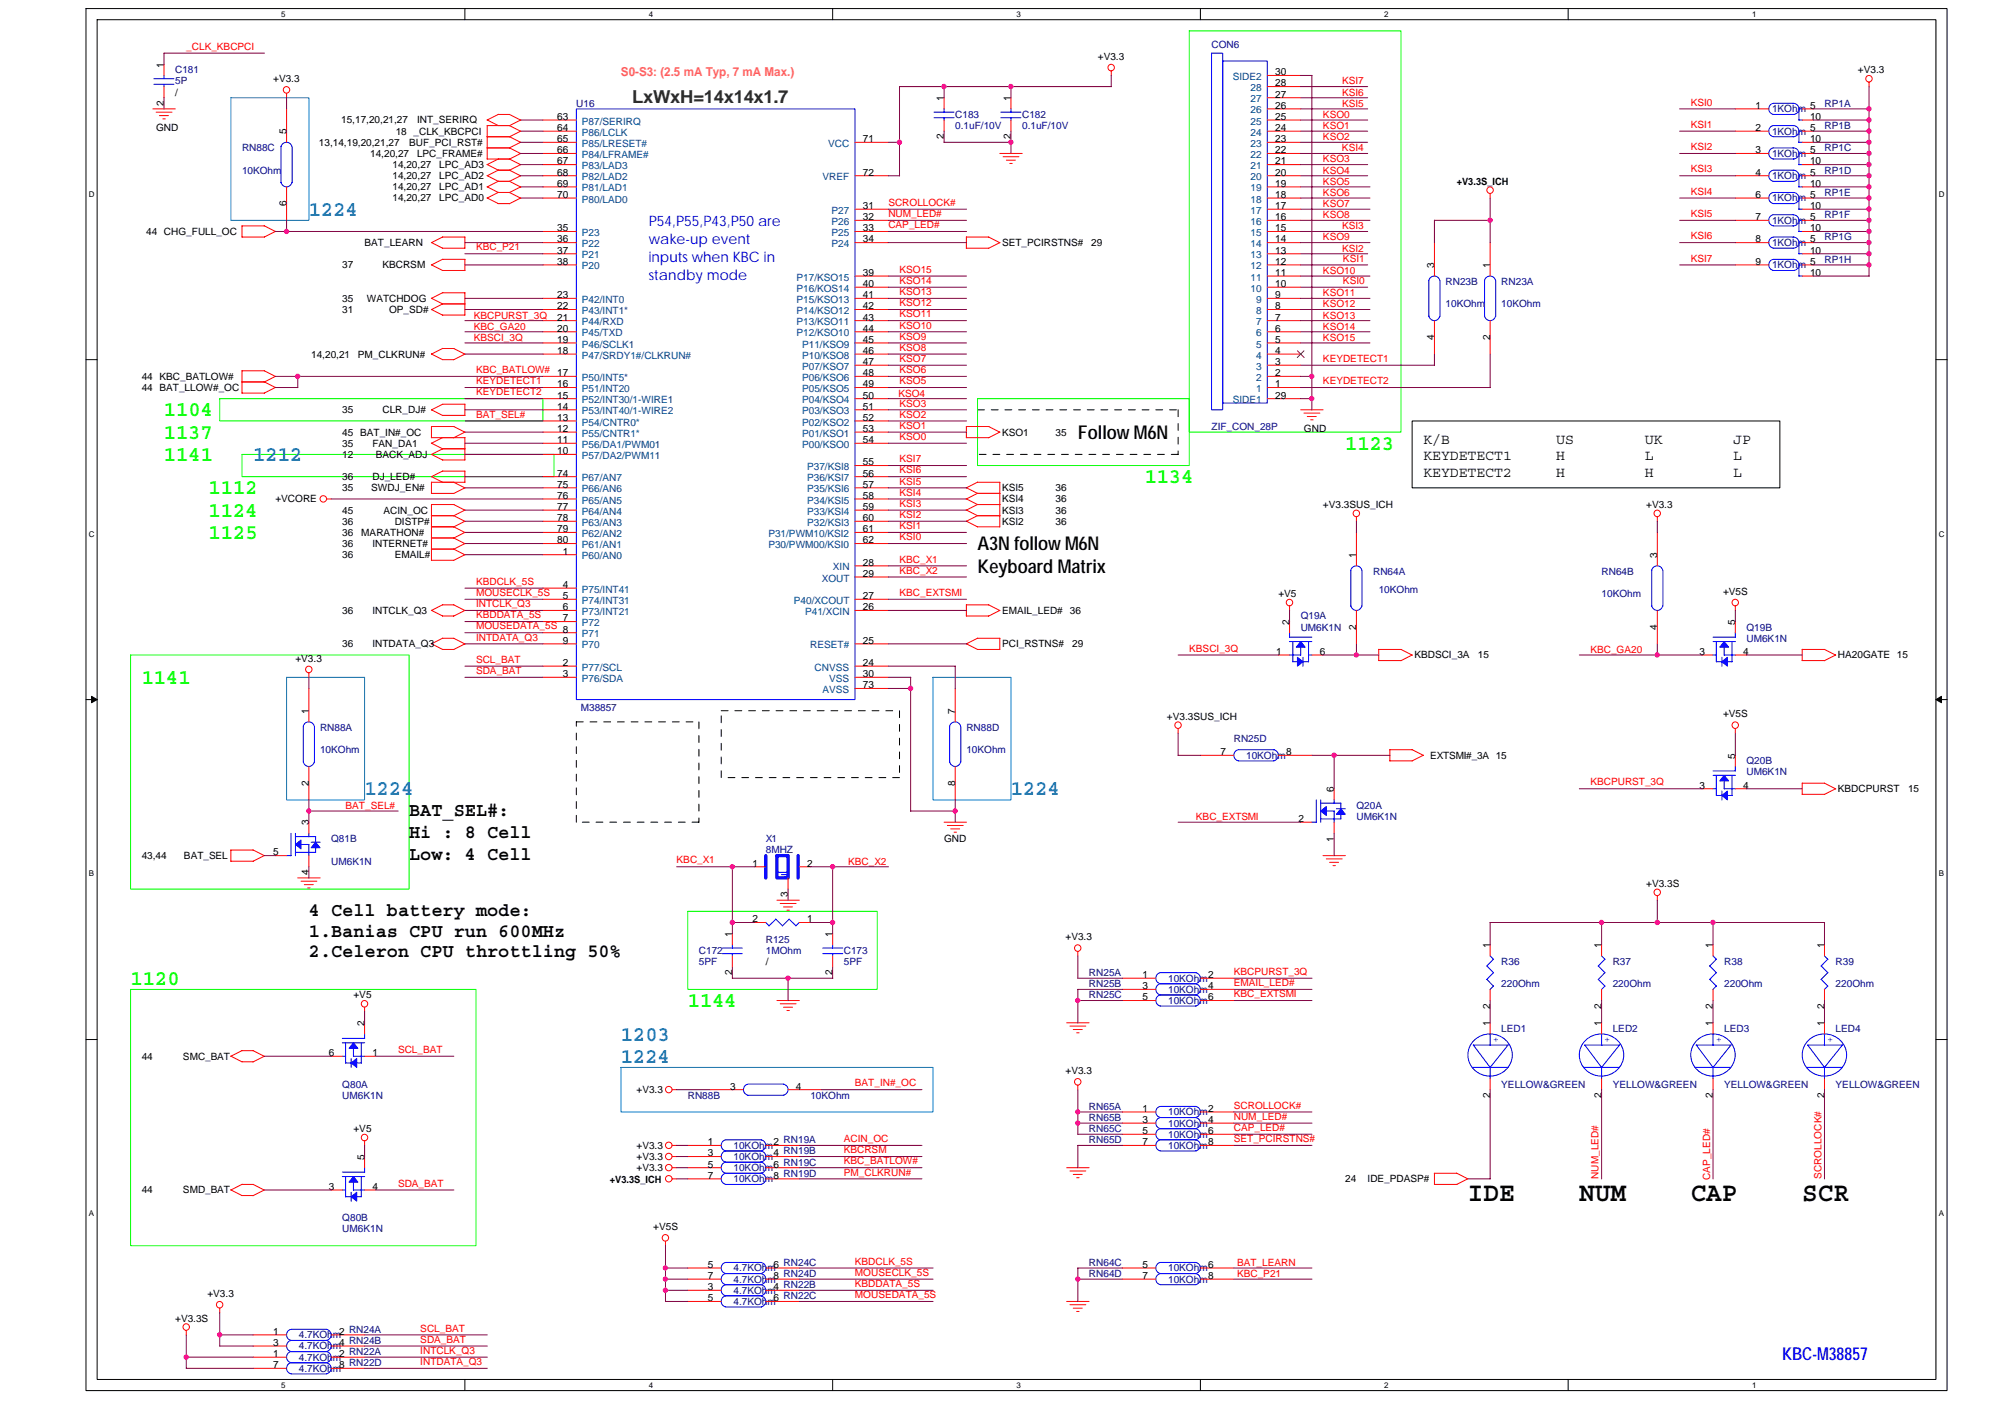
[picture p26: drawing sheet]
<svg xmlns="http://www.w3.org/2000/svg" width="297mm" height="210mm" viewBox="0 0 297 210" stroke-linecap="round" stroke-linejoin="round" font-family="sans-serif">
<defs><g id="words">
<g font-size="4">
<text x="217.5" y="177.9">IDE</text>
<text x="234" y="177.9">NUM</text>
<text x="250.5" y="177.9">CAP</text>
<text x="267" y="177.9">SCR</text>
</g>
<g font-size="3.1" fill="#0080ff">
<text x="45.8" y="32">1224</text>
<text x="37.5" y="68.3">1212</text>
<text x="54" y="117.8">1224</text>
<text x="149.8" y="117.8">1224</text>
<text x="92" y="154.1">1203</text>
<text x="92" y="157.4">1224</text>
</g>
<g font-size="3.1" fill="#0f0">
<text x="24.3" y="65">1137</text>
<text x="24.3" y="61.7">1104</text>
<text x="24.3" y="68.3">1141</text>
<text x="169.6" y="71.6">1134</text>
<text x="199.3" y="66.6">1123</text>
<text x="30.9" y="76.5">1124</text>
<text x="30.9" y="73.2">1112</text>
<text x="30.9" y="79.8">1125</text>
<text x="21" y="101.3">1141</text>
<text x="19.3" y="145.9">1120</text>
<text x="101.9" y="149.2">1144</text>
</g>
<g font-size="2.8">
<text x="159.7" y="65">Follow M6N</text>
<text x="144.8" y="81.5">A3N follow M6N</text>
<text x="144.8" y="84.8">Keyboard Matrix</text>
<text x="60.6" y="124.1">Hi : 8 Cell</text>
<text x="60.6" y="120.8">BAT_SEL#:</text>
<text x="60.6" y="127.4">Low: 4 Cell</text>
<text x="45.8" y="135.7">4 Cell battery mode:</text>
<text x="45.8" y="138.7">1.Banias CPU run 600MHz</text>
<text x="45.8" y="141.8">2.Celeron CPU throttling 50%</text>
</g>
<text font-size="2.6" fill="#008000" x="93.6" y="15.3">LxWxH=14x14x1.7</text>
<text font-size="2.6" fill="#00f" x="264" y="201.5">KBC-M38857</text>
<g font-size="2.1" fill="#00f">
<text x="96.1" y="33.4">P54,P55,P43,P50 are</text>
<text x="96.1" y="36.1">wake-up event</text>
<text x="96.1" y="38.8">inputs when KBC in</text>
<text x="96.1" y="41.4">standby mode</text>
</g>
<g font-size="2.1">
<text x="210.9" y="65.7">K/B</text>
<text x="230.5" y="65.7">US</text>
<text x="243.7" y="65.7">UK</text>
<text x="256.8" y="65.7">JP</text>
<text x="210.9" y="68.2">KEYDETECT1</text>
<text x="210.9" y="70.7">KEYDETECT2</text>
<text x="230.5" y="68.2">H</text>
<text x="230.5" y="70.7">H</text>
<text x="243.7" y="68.2">L</text>
<text x="243.7" y="70.7">H</text>
<text x="256.8" y="68.2">L</text>
<text x="256.8" y="70.7">L</text>
</g>
<text font-size="1.8" fill="#ff8040" x="92" y="11.2">S0-S3: (2.5 mA Typ, 7 mA Max.)</text>
<g font-size="1.5">
<text x="24.3" y="10" transform="rotate(-90 24.3 10)">1</text>
<text x="162.6" y="8.9">+V3.3</text>
<text x="188.9" y="11.2">30</text>
<text x="275.2" y="10.9">+V3.3</text>
<text x="24.3" y="15.7" transform="rotate(-90 24.3 15.7)">2</text>
<text x="25.9" y="14.2">/</text>
<text x="40.5" y="12.2">+V3.3</text>
<text x="82.6" y="17.8">63</text>
<text x="139.8" y="15" transform="rotate(-90 139.8 15)">1</text>
<text x="149.8" y="15" transform="rotate(-90 149.8 15)">1</text>
<text x="188.9" y="17.8">25</text>
<text x="188.9" y="16.1">26</text>
<text x="188.9" y="14.5">27</text>
<text x="188.9" y="12.8">28</text>
<text x="260.1" y="16.1">1</text>
<text x="268.2" y="16.1">5</text>
<text x="268.2" y="17.8">10</text>
<text x="23.1" y="19.5">GND</text>
<text x="42.4" y="19.9" transform="rotate(-90 42.4 19.9)">5</text>
<text x="47.2" y="21.6">13,14,19,20,21,27</text>
<text x="50.5" y="18.3">15,17,20,21,27</text>
<text x="54.8" y="23.2">14,20,27</text>
<text x="58.6" y="19.9">18 _CLK_KBCPCI</text>
<text x="60.6" y="21.6">BUF_PCI_RST#</text>
<text x="61.8" y="18.3">INT_SERIRQ</text>
<text x="61.8" y="23.2">LPC_FRAME#</text>
<text x="82.6" y="19.4">64</text>
<text x="82.6" y="21.1">65</text>
<text x="82.6" y="22.7">66</text>
<text x="127.8" y="21.1">71</text>
<text x="139.8" y="20.7" transform="rotate(-90 139.8 20.7)">2</text>
<text x="149.8" y="20.7" transform="rotate(-90 149.8 20.7)">2</text>
<text x="188.9" y="22.7">22</text>
<text x="188.9" y="21.1">23</text>
<text x="188.9" y="19.4">24</text>
<text x="260.1" y="19.4">2</text>
<text x="260.1" y="22.7">3</text>
<text x="268.2" y="19.4">5</text>
<text x="268.2" y="21.1">10</text>
<text x="268.2" y="22.7">5</text>
<text x="58.1" y="28.2">14,20,27</text>
<text x="58.1" y="24.9">14,20,27</text>
<text x="58.1" y="26.5">14,20,27</text>
<text x="58.1" y="29.8">14,20,27</text>
<text x="65.1" y="28.2">LPC_AD1</text>
<text x="65.1" y="24.9">LPC_AD3</text>
<text x="65.1" y="26.5">LPC_AD2</text>
<text x="65.1" y="29.8">LPC_AD0</text>
<text x="82.6" y="24.4">67</text>
<text x="82.6" y="26">68</text>
<text x="82.6" y="27.7">69</text>
<text x="82.6" y="29.3">70</text>
<text x="127.8" y="26">72</text>
<text x="188.9" y="29.3">18</text>
<text x="188.9" y="27.7">19</text>
<text x="188.9" y="26">20</text>
<text x="188.9" y="24.4">21</text>
<text x="215.8" y="27.4">+V3.3S_ICH</text>
<text x="260.1" y="29.3">6</text>
<text x="260.1" y="26">4</text>
<text x="268.2" y="29.3">5</text>
<text x="268.2" y="26">5</text>
<text x="268.2" y="27.7">10</text>
<text x="268.2" y="24.4">10</text>
<text x="21.7" y="34.8">44 CHG_FULL_OC</text>
<text x="42.4" y="30.6" transform="rotate(-90 42.4 30.6)">6</text>
<text x="82.6" y="34.3">35</text>
<text x="82.6" y="35.9">36</text>
<text x="127.8" y="31">31</text>
<text x="127.8" y="32.6">32</text>
<text x="127.8" y="34.3">33</text>
<text x="127.8" y="35.9">34</text>
<text x="188.9" y="35.9">14</text>
<text x="188.9" y="34.3">15</text>
<text x="188.9" y="32.6">16</text>
<text x="188.9" y="31">17</text>
<text x="260.1" y="32.6">7</text>
<text x="260.1" y="35.9">8</text>
<text x="268.2" y="31">10</text>
<text x="268.2" y="32.6">5</text>
<text x="268.2" y="34.3">10</text>
<text x="268.2" y="35.9">5</text>
<text x="50.7" y="39.8">37</text>
<text x="54" y="36.4">BAT_LEARN</text>
<text x="56.7" y="39.8">KBCRSM</text>
<text x="82.6" y="37.6">37</text>
<text x="82.6" y="39.2">38</text>
<text x="127.8" y="40.9">39</text>
<text x="148.5" y="36.4">SET_PCIRSTNS#</text>
<text x="161.7" y="36.4">29</text>
<text x="188.9" y="40.9">11</text>
<text x="188.9" y="39.2">12</text>
<text x="188.9" y="37.6">13</text>
<text x="212.5" y="39.7" transform="rotate(-90 212.5 39.7)">3</text>
<text x="220.7" y="39.7" transform="rotate(-90 220.7 39.7)">1</text>
<text x="260.1" y="39.2">9</text>
<text x="268.2" y="39.2">5</text>
<text x="268.2" y="40.9">10</text>
<text x="268.2" y="37.6">10</text>
<text x="50.7" y="44.7">35</text>
<text x="50.7" y="46.4">31</text>
<text x="54.4" y="44.7">WATCHDOG</text>
<text x="57.7" y="46.4">OP_SD#</text>
<text x="82.6" y="47.5">21</text>
<text x="82.6" y="45.8">22</text>
<text x="82.6" y="44.2">23</text>
<text x="127.8" y="42.5">40</text>
<text x="127.8" y="44.2">41</text>
<text x="127.8" y="45.8">42</text>
<text x="127.8" y="47.5">43</text>
<text x="188.9" y="47.5">7</text>
<text x="188.9" y="45.8">8</text>
<text x="188.9" y="44.2">9</text>
<text x="188.9" y="42.5">10</text>
<text x="46.1" y="53">14,20,21</text>
<text x="53" y="53">PM_CLKRUN#</text>
<text x="82.6" y="52.4">18</text>
<text x="82.6" y="50.8">19</text>
<text x="82.6" y="49.1">20</text>
<text x="127.8" y="49.1">44</text>
<text x="127.8" y="50.8">45</text>
<text x="127.8" y="52.4">46</text>
<text x="188.9" y="52.4">4</text>
<text x="188.9" y="50.8">5</text>
<text x="188.9" y="49.1">6</text>
<text x="212.5" y="50.4" transform="rotate(-90 212.5 50.4)">4</text>
<text x="220.7" y="50.4" transform="rotate(-90 220.7 50.4)">2</text>
<text x="21" y="56.3">44 KBC_BATLOW#</text>
<text x="21" y="57.9">44 BAT_LLOW#_OC</text>
<text x="82.6" y="59">15</text>
<text x="82.6" y="57.4">16</text>
<text x="82.6" y="55.7">17</text>
<text x="127.8" y="54.1">47</text>
<text x="127.8" y="55.7">48</text>
<text x="127.8" y="57.4">49</text>
<text x="127.8" y="59">50</text>
<text x="188.9" y="59">29</text>
<text x="188.9" y="57.4">1</text>
<text x="188.9" y="55.7">2</text>
<text x="188.9" y="54.1">3</text>
<text x="50.7" y="61.2">35</text>
<text x="50.7" y="64.5">45 BAT_IN#_OC</text>
<text x="56.7" y="61.2">CLR_DJ#</text>
<text x="82.6" y="65.6">11</text>
<text x="82.6" y="64">12</text>
<text x="82.6" y="62.3">13</text>
<text x="82.6" y="60.7">14</text>
<text x="127.8" y="60.7">51</text>
<text x="127.8" y="62.3">52</text>
<text x="127.8" y="64">53</text>
<text x="127.8" y="65.6">54</text>
<text x="148.5" y="64.5">KSO1</text>
<text x="156.4" y="64.5">35</text>
<text x="193.2" y="64">GND</text>
<text x="50.7" y="67.8">12</text>
<text x="50.7" y="66.2">35</text>
<text x="50.7" y="71.1">36</text>
<text x="55.2" y="66.2">FAN_DA1</text>
<text x="55.2" y="71.1">DJ_LED#</text>
<text x="55.7" y="67.8">BACK_ADJ</text>
<text x="82.6" y="67.3">10</text>
<text x="82.6" y="70.6">74</text>
<text x="127.8" y="68.9">55</text>
<text x="127.8" y="70.6">56</text>
<text x="40.8" y="74.4">+VCORE</text>
<text x="50.7" y="76.1">45</text>
<text x="50.7" y="77.7">36</text>
<text x="50.7" y="72.8">35</text>
<text x="55" y="72.8">SWDJ_EN#</text>
<text x="56.8" y="76.1">ACIN_OC</text>
<text x="58.5" y="77.7">DISTP#</text>
<text x="82.6" y="72.2">75</text>
<text x="82.6" y="73.9">76</text>
<text x="82.6" y="75.5">77</text>
<text x="82.6" y="77.2">78</text>
<text x="127.8" y="72.2">57</text>
<text x="127.8" y="73.9">58</text>
<text x="127.8" y="75.5">59</text>
<text x="127.8" y="77.2">60</text>
<text x="148.5" y="76.1">KSI3</text>
<text x="148.5" y="77.7">KSI2</text>
<text x="148.5" y="74.4">KSI4</text>
<text x="148.5" y="72.8">KSI5</text>
<text x="156.4" y="76.1">36</text>
<text x="156.4" y="77.7">36</text>
<text x="156.4" y="74.4">36</text>
<text x="156.4" y="72.8">36</text>
<text x="196" y="75.2">+V3.3SUS_ICH</text>
<text x="243.9" y="75.2">+V3.3</text>
<text x="50.7" y="79.4">36</text>
<text x="50.7" y="81">36</text>
<text x="50.7" y="82.7">36</text>
<text x="53.5" y="79.4">MARATHON#</text>
<text x="55.2" y="81">INTERNET#</text>
<text x="58.5" y="82.7">EMAIL#</text>
<text x="82.6" y="78.8">79</text>
<text x="82.6" y="80.5">80</text>
<text x="83.4" y="82.1">1</text>
<text x="127.8" y="78.8">61</text>
<text x="127.8" y="80.5">62</text>
<text x="127.8" y="83.8">28</text>
<text x="200.9" y="82.7" transform="rotate(-90 200.9 82.7)">1</text>
<text x="245.5" y="82.7" transform="rotate(-90 245.5 82.7)">3</text>
<text x="83.4" y="87.1">4</text>
<text x="83.4" y="88.8">5</text>
<text x="127.8" y="85.4">29</text>
<text x="127.8" y="88.8">27</text>
<text x="189.4" y="88.5">+V5</text>
<text x="255.3" y="88.1">+V5S</text>
<text x="50.7" y="95.9">36</text>
<text x="50.7" y="90.9">36</text>
<text x="55.2" y="95.9">INTDATA_Q3</text>
<text x="55.2" y="90.9">INTCLK_Q3</text>
<text x="83.4" y="90.4">6</text>
<text x="83.4" y="92.1">7</text>
<text x="83.4" y="93.7">8</text>
<text x="83.4" y="95.4">9</text>
<text x="127.8" y="90.4">26</text>
<text x="127.8" y="95.4">25</text>
<text x="148.5" y="95.9">PCI_RSTNS#</text>
<text x="148.5" y="90.9">EMAIL_LED#</text>
<text x="158.5" y="90.9">36</text>
<text x="158.9" y="95.9">29</text>
<text x="191" y="92.6" transform="rotate(-90 191 92.6)">2</text>
<text x="200.9" y="93.3" transform="rotate(-90 200.9 93.3)">2</text>
<text x="245.5" y="93.3" transform="rotate(-90 245.5 93.3)">4</text>
<text x="257.1" y="92.6" transform="rotate(-90 257.1 92.6)">5</text>
<text x="43.8" y="98">+V3.3</text>
<text x="83.4" y="98.7">2</text>
<text x="83.4" y="100.3">3</text>
<text x="127.8" y="98.7">24</text>
<text x="127.8" y="100.3">30</text>
<text x="127.8" y="102">73</text>
<text x="189.1" y="97">1</text>
<text x="195.5" y="97">6</text>
<text x="209.5" y="97.5">KBDSCI_3A</text>
<text x="218.9" y="97.5">15</text>
<text x="251.8" y="97">3</text>
<text x="258.3" y="97">4</text>
<text x="272.3" y="97.5">HA20GATE 15</text>
<text x="45.7" y="105.8" transform="rotate(-90 45.7 105.8)">1</text>
<text x="141.5" y="105.8" transform="rotate(-90 141.5 105.8)">7</text>
<text x="172.9" y="106.6">+V3.3SUS_ICH</text>
<text x="255.3" y="106.3">+V5S</text>
<text x="180.8" y="111.9">7</text>
<text x="190.6" y="111.9">8</text>
<text x="211.9" y="112.4">EXTSMI#_3A 15</text>
<text x="257.1" y="112.4" transform="rotate(-90 257.1 112.4)">5</text>
<text x="45.7" y="116.4" transform="rotate(-90 45.7 116.4)">2</text>
<text x="141.5" y="116.4" transform="rotate(-90 141.5 116.4)">8</text>
<text x="197.6" y="117.3" transform="rotate(-90 197.6 117.3)">6</text>
<text x="251.8" y="116.8">3</text>
<text x="258.3" y="116.8">4</text>
<text x="272.3" y="117.3">KBDCPURST</text>
<text x="282.7" y="117.3">15</text>
<text x="45.7" y="122.3" transform="rotate(-90 45.7 122.3)">3</text>
<text x="139.9" y="124.8">GND</text>
<text x="192.4" y="121.8">2</text>
<text x="197.6" y="124.7" transform="rotate(-90 197.6 124.7)">1</text>
<text x="21" y="127.3">43,44</text>
<text x="27.3" y="127.3">BAT_SEL</text>
<text x="40.5" y="126.7">5</text>
<text x="45.7" y="129.6" transform="rotate(-90 45.7 129.6)">4</text>
<text x="111.5" y="128.4">1</text>
<text x="119.6" y="128.4">2</text>
<text x="243.9" y="131.4">+V3.3S</text>
<text x="111.5" y="136.6">2</text>
<text x="116.7" y="132.9" transform="rotate(-90 116.7 132.9)">3</text>
<text x="119.6" y="136.6">1</text>
<text x="108.5" y="138.8" transform="rotate(-90 108.5 138.8)">1</text>
<text x="113.4" y="142.9">/</text>
<text x="123.3" y="138.8" transform="rotate(-90 123.3 138.8)">1</text>
<text x="157.9" y="139.3">+V3.3</text>
<text x="220.7" y="140.4" transform="rotate(-90 220.7 140.4)">1</text>
<text x="237.3" y="140.4" transform="rotate(-90 237.3 140.4)">1</text>
<text x="253.8" y="140.4" transform="rotate(-90 253.8 140.4)">1</text>
<text x="270.3" y="140.4" transform="rotate(-90 270.3 140.4)">1</text>
<text x="52.4" y="147.9">+V5</text>
<text x="108.5" y="144.5" transform="rotate(-90 108.5 144.5)">2</text>
<text x="123.3" y="144.5" transform="rotate(-90 123.3 144.5)">2</text>
<text x="169.2" y="146.5">3</text>
<text x="169.2" y="144.9">1</text>
<text x="169.2" y="148.2">5</text>
<text x="179" y="146.5">4</text>
<text x="179" y="144.9">2</text>
<text x="179" y="148.2">6</text>
<text x="220.7" y="149.4" transform="rotate(-90 220.7 149.4)">2</text>
<text x="237.3" y="149.4" transform="rotate(-90 237.3 149.4)">2</text>
<text x="253.8" y="149.4" transform="rotate(-90 253.8 149.4)">2</text>
<text x="270.3" y="149.4" transform="rotate(-90 270.3 149.4)">2</text>
<text x="54" y="152" transform="rotate(-90 54 152)">2</text>
<text x="220.7" y="152" transform="rotate(-90 220.7 152)">1</text>
<text x="237.3" y="152" transform="rotate(-90 237.3 152)">1</text>
<text x="253.8" y="152" transform="rotate(-90 253.8 152)">1</text>
<text x="270.3" y="152" transform="rotate(-90 270.3 152)">1</text>
<text x="21" y="157">44</text>
<text x="27.1" y="157">SMC_BAT</text>
<text x="48.7" y="156.4">6</text>
<text x="55.2" y="156.4">1</text>
<text x="94.3" y="161.9">+V3.3</text>
<text x="108.2" y="161.4">3</text>
<text x="117.9" y="161.4">4</text>
<text x="157.9" y="159.1">+V3.3</text>
<text x="52.4" y="167.7">+V5</text>
<text x="169.2" y="164.7">1</text>
<text x="169.2" y="166.3">3</text>
<text x="179" y="164.7">2</text>
<text x="179" y="166.3">4</text>
<text x="220.7" y="162.6" transform="rotate(-90 220.7 162.6)">2</text>
<text x="237.3" y="162.6" transform="rotate(-90 237.3 162.6)">2</text>
<text x="253.8" y="162.6" transform="rotate(-90 253.8 162.6)">2</text>
<text x="270.3" y="162.6" transform="rotate(-90 270.3 162.6)">2</text>
<text x="54" y="171.8" transform="rotate(-90 54 171.8)">5</text>
<text x="94.3" y="171.8">+V3.3</text>
<text x="94.3" y="173.5">+V3.3</text>
<text x="94.3" y="170.2">+V3.3</text>
<text x="104.9" y="171.3">3</text>
<text x="104.9" y="173">5</text>
<text x="104.9" y="169.7">1</text>
<text x="114.6" y="171.3">4 RN19B</text>
<text x="114.6" y="173">6 RN19C</text>
<text x="114.6" y="169.7">2 RN19A</text>
<text x="169.2" y="169.7">7</text>
<text x="169.2" y="168">5</text>
<text x="179" y="169.7">8</text>
<text x="179" y="168">6</text>
<text x="21" y="176.8">44</text>
<text x="27.1" y="176.8">SMD_BAT</text>
<text x="48.7" y="176.3">3</text>
<text x="55.2" y="176.3">4</text>
<text x="90.3" y="175.2">+V3.3S_ICH</text>
<text x="104.9" y="174.6">7</text>
<text x="114.6" y="174.6">8 RN19D</text>
<text x="199.3" y="175.1">24</text>
<text x="202.6" y="175.1">IDE_PDASP#</text>
<text x="96.8" y="182.2">+V5S</text>
<text x="104.9" y="189.5">7</text>
<text x="104.9" y="187.8">5</text>
<text x="104.9" y="191.1">3</text>
<text x="114.6" y="189.5">8 RN24D</text>
<text x="114.6" y="187.8">6 RN24C</text>
<text x="114.6" y="191.1">4 RN22B</text>
<text x="169.2" y="189.5">7</text>
<text x="169.2" y="187.8">5</text>
<text x="179" y="189.5">8</text>
<text x="179" y="187.8">6</text>
<text x="25.9" y="195.8">+V3.3S</text>
<text x="30.7" y="192.1">+V3.3</text>
<text x="40.5" y="197.7">1</text>
<text x="50.2" y="197.7">2 RN24A</text>
<text x="104.9" y="192.8">5</text>
<text x="114.6" y="192.8">6 RN22C</text>
<text x="40.5" y="199.4">3</text>
<text x="40.5" y="202.7">7</text>
<text x="40.5" y="201">1</text>
<text x="50.2" y="199.4">4 RN24B</text>
<text x="50.2" y="202.7">8 RN22D</text>
<text x="50.2" y="201">2 RN22A</text>
</g>
<g font-size="1.5" fill="#000080">
<text x="25.9" y="10.9">C181</text>
<text x="179.5" y="7.1">CON6</text>
<text x="25.9" y="12.5">5P</text>
<text x="85.4" y="15.8">U16</text>
<text x="141.5" y="17.5">C183</text>
<text x="151.4" y="17.5">C182</text>
<text x="262.5" y="16.6">1KOhm</text>
<text x="270.3" y="15.8">RP1A</text>
<text x="35.9" y="22.4">RN88C</text>
<text x="141.5" y="19.1">0.1uF/10V</text>
<text x="151.4" y="19.1">0.1uF/10V</text>
<text x="262.5" y="19.9">1KOhm</text>
<text x="262.5" y="23.2">1KOhm</text>
<text x="270.3" y="19.1">RP1B</text>
<text x="270.3" y="22.4">RP1C</text>
<text x="35.9" y="25.7">10KOhm</text>
<text x="262.5" y="29.8">1KOhm</text>
<text x="262.5" y="26.5">1KOhm</text>
<text x="270.3" y="29">RP1E</text>
<text x="270.3" y="25.7">RP1D</text>
<text x="262.5" y="33.1">1KOhm</text>
<text x="270.3" y="32.3">RP1F</text>
<text x="270.3" y="35.6">RP1G</text>
<text x="262.5" y="39.8">1KOhm</text>
<text x="262.5" y="36.4">1KOhm</text>
<text x="270.3" y="38.9">RP1H</text>
<text x="214.2" y="42.2">RN23B</text>
<text x="214.2" y="45.5">10KOhm</text>
<text x="222.4" y="42.2">RN23A</text>
<text x="222.4" y="45.5">10KOhm</text>
<text x="179.5" y="63.7">ZIF_CON_28P</text>
<text x="203.4" y="85.2">RN64A</text>
<text x="204.3" y="87.8">10KOhm</text>
<text x="237.3" y="85.2">RN64B</text>
<text x="237.3" y="88.5">10KOhm</text>
<text x="192.7" y="91.8">Q19A</text>
<text x="192.7" y="93.4">UM6K1N</text>
<text x="258.7" y="93.4">Q19B</text>
<text x="258.7" y="95.1">UM6K1N</text>
<text x="86" y="105.3">M38857</text>
<text x="47.4" y="108.3">RN88A</text>
<text x="47.4" y="111.6">10KOhm</text>
<text x="143.2" y="108.3">RN88D</text>
<text x="143.2" y="111.6">10KOhm</text>
<text x="182.8" y="109.9">RN25D</text>
<text x="184.6" y="112.4">10KOhm</text>
<text x="258.7" y="113.2">Q20B</text>
<text x="201" y="119.8">Q20A</text>
<text x="258.7" y="114.9">UM6K1N</text>
<text x="49.1" y="124.8">Q81B</text>
<text x="113.4" y="124.8">X1</text>
<text x="201" y="121.5">UM6K1N</text>
<text x="49.1" y="128.1">UM6K1N</text>
<text x="113.4" y="126.4">8MHZ</text>
<text x="103.5" y="141.3">C172</text>
<text x="103.5" y="142.9">5PF</text>
<text x="113.4" y="139.6">R125</text>
<text x="113.4" y="141.3">1MOhm</text>
<text x="125" y="141.3">C173</text>
<text x="125" y="142.9">5PF</text>
<text x="222.4" y="142.9">R36</text>
<text x="238.9" y="142.9">R37</text>
<text x="255.4" y="142.9">R38</text>
<text x="271.9" y="142.9">R39</text>
<text x="161.3" y="146.2">RN25B</text>
<text x="161.3" y="144.6">RN25A</text>
<text x="161.3" y="147.9">RN25C</text>
<text x="173.1" y="147.1">10KOhm</text>
<text x="173.1" y="145.4">10KOhm</text>
<text x="173.1" y="148.7">10KOhm</text>
<text x="222.4" y="146.2">220Ohm</text>
<text x="238.9" y="146.2">220Ohm</text>
<text x="255.4" y="146.2">220Ohm</text>
<text x="271.9" y="146.2">220Ohm</text>
<text x="222.4" y="152.8">LED1</text>
<text x="238.9" y="152.8">LED2</text>
<text x="255.4" y="152.8">LED3</text>
<text x="271.9" y="152.8">LED4</text>
<text x="50.7" y="161.1">Q80A</text>
<text x="222.4" y="161.1">YELLOW&amp;GREEN</text>
<text x="238.9" y="161.1">YELLOW&amp;GREEN</text>
<text x="255.4" y="161.1">YELLOW&amp;GREEN</text>
<text x="271.9" y="161.1">YELLOW&amp;GREEN</text>
<text x="50.7" y="162.8">UM6K1N</text>
<text x="101.9" y="162.8">RN88B</text>
<text x="120.1" y="162.8">10KOhm</text>
<text x="161.3" y="164.4">RN65A</text>
<text x="161.3" y="167.7">RN65C</text>
<text x="161.3" y="166.1">RN65B</text>
<text x="173.1" y="165.2">10KOhm</text>
<text x="173.1" y="166.9">10KOhm</text>
<text x="108.7" y="171.8">10KOhm</text>
<text x="108.7" y="173.5">10KOhm</text>
<text x="108.7" y="170.2">10KOhm</text>
<text x="161.3" y="169.4">RN65D</text>
<text x="173.1" y="170.2">10KOhm</text>
<text x="173.1" y="168.5">10KOhm</text>
<text x="108.7" y="175.1">10KOhm</text>
<text x="50.7" y="180.9">Q80B</text>
<text x="50.7" y="182.6">UM6K1N</text>
<text x="108.7" y="190">4.7KOhm</text>
<text x="108.7" y="188.3">4.7KOhm</text>
<text x="108.7" y="191.6">4.7KOhm</text>
<text x="161.3" y="189.2">RN64D</text>
<text x="161.3" y="187.5">RN64C</text>
<text x="173.1" y="190">10KOhm</text>
<text x="173.1" y="188.3">10KOhm</text>
<text x="108.7" y="193.3">4.7KOhm</text>
<text x="44.3" y="199.9">4.7KOhm</text>
<text x="44.3" y="203.2">4.7KOhm</text>
<text x="44.3" y="198.2">4.7KOhm</text>
<text x="44.3" y="201.5">4.7KOhm</text>
</g>
<g font-size="1.5" fill="#f00">
<text x="27.6" y="7.4">_CLK_KBCPCI</text>
<text x="196" y="17.5">KSO0</text>
<text x="198.8" y="14.2">KSI6</text>
<text x="198.8" y="12.5">KSI7</text>
<text x="198.8" y="15.8">KSI5</text>
<text x="250.5" y="15.6">KSI0</text>
<text x="196" y="20.8">KSO2</text>
<text x="196" y="19.1">KSO1</text>
<text x="198.8" y="22.4">KSI4</text>
<text x="250.5" y="18.9">KSI1</text>
<text x="250.5" y="22.2">KSI2</text>
<text x="196" y="25.7">KSO4</text>
<text x="196" y="27.4">KSO5</text>
<text x="196" y="24.1">KSO3</text>
<text x="196" y="29">KSO6</text>
<text x="250.5" y="25.5">KSI3</text>
<text x="250.5" y="28.9">KSI4</text>
<text x="131.6" y="33.8">CAP_LED#</text>
<text x="131.6" y="32.2">NUM_LED#</text>
<text x="131.6" y="30.5">SCROLLOCK#</text>
<text x="196" y="32.3">KSO8</text>
<text x="196" y="30.7">KSO7</text>
<text x="196" y="35.6">KSO9</text>
<text x="198.8" y="34">KSI3</text>
<text x="250.5" y="35.5">KSI6</text>
<text x="250.5" y="32.2">KSI5</text>
<text x="70.5" y="37.1">KBC_P21</text>
<text x="133.3" y="40.4">KSO15</text>
<text x="196" y="40.6">KSO10</text>
<text x="198.8" y="37.3">KSI2</text>
<text x="199" y="38.8">KSI1</text>
<text x="250.5" y="38.8">KSI7</text>
<text x="70.2" y="47.2">KBCPURST_3Q</text>
<text x="133.3" y="45.4">KSO12</text>
<text x="133.3" y="42.1">KSO14</text>
<text x="133.3" y="47">KSO11</text>
<text x="133.3" y="43.7">KSO13</text>
<text x="196" y="45.5">KSO12</text>
<text x="196" y="43.9">KSO11</text>
<text x="196" y="47.2">KSO13</text>
<text x="199" y="42.1">KSI0</text>
<text x="70.2" y="48.8">KBC_GA20</text>
<text x="70.2" y="50.5">KBSCI_3Q</text>
<text x="133.3" y="48.7">KSO10</text>
<text x="133.3" y="52">KSO8</text>
<text x="133.3" y="53.6">KSO7</text>
<text x="133.3" y="50.3">KSO9</text>
<text x="196" y="53.6">KEYDETECT1</text>
<text x="196" y="48.8">KSO14</text>
<text x="196" y="50.5">KSO15</text>
<text x="70.5" y="56.9">KEYDETECT1</text>
<text x="70.5" y="58.6">KEYDETECT2</text>
<text x="70.5" y="55.3">KBC_BATLOW#</text>
<text x="133.1" y="58.7">KSO4</text>
<text x="133.3" y="56.9">KSO5</text>
<text x="133.3" y="55.3">KSO6</text>
<text x="196" y="56.9">KEYDETECT2</text>
<text x="70.5" y="61.9">BAT_SEL#</text>
<text x="133.3" y="61.9">KSO2</text>
<text x="133.3" y="65.2">KSO0</text>
<text x="133.3" y="60.2">KSO3</text>
<text x="133.3" y="63.5">KSO1</text>
<text x="133.3" y="68.5">KSI7</text>
<text x="133.3" y="71.8">KSI5</text>
<text x="133.3" y="70.1">KSI6</text>
<text x="133.3" y="76.7">KSI2</text>
<text x="133.3" y="73.4">KSI4</text>
<text x="133.3" y="75.1">KSI3</text>
<text x="133.3" y="80">KSI0</text>
<text x="133.3" y="78.4">KSI1</text>
<text x="133.3" y="83.3">KBC_X1</text>
<text x="70.5" y="86.6">KBDCLK_5S</text>
<text x="70.5" y="89.9">INTCLK_Q3</text>
<text x="70.5" y="88.3">MOUSECLK_5S</text>
<text x="133.3" y="88.3">KBC_EXTSMI</text>
<text x="133.3" y="85">KBC_X2</text>
<text x="70.5" y="91.6">KBDDATA_5S</text>
<text x="70.5" y="94.9">INTDATA_Q3</text>
<text x="70.5" y="93.2">MOUSEDATA_5S</text>
<text x="70.5" y="99.8">SDA_BAT</text>
<text x="70.5" y="98.2">SCL_BAT</text>
<text x="176.2" y="96.5">KBSCI_3Q</text>
<text x="235.6" y="96.7">KBC_GA20</text>
<text x="51.2" y="119.8">BAT_SEL#</text>
<text x="235.6" y="116.4">KBCPURST_3Q</text>
<text x="177.2" y="121.5">KBC_EXTSMI</text>
<text x="100.2" y="127.9">KBC_X1</text>
<text x="125.7" y="128.1">KBC_X2</text>
<text x="182.8" y="147.7">KBC_EXTSMI</text>
<text x="182.8" y="146.1">EMAIL_LED#</text>
<text x="182.8" y="144.4">KBCPURST_3Q</text>
<text x="59" y="156">SCL_BAT</text>
<text x="126.7" y="160.9">BAT_IN#_OC</text>
<text x="182.8" y="167.5">CAP_LED#</text>
<text x="182.8" y="164.2">SCROLLOCK#</text>
<text x="182.8" y="165.9">NUM_LED#</text>
<text x="125" y="170.8">KBCRSM</text>
<text x="125" y="169.2">ACIN_OC</text>
<text x="125" y="172.5">KBC_BATLOW#</text>
<text x="182.8" y="169.2">SET_PCIRSTNS#</text>
<text x="59" y="175.8">SDA_BAT</text>
<text x="125" y="174.1">PM_CLKRUN#</text>
<text x="236.8" y="174.6" transform="rotate(-90 236.8 174.6)">NUM_LED#</text>
<text x="253.3" y="174.8" transform="rotate(-90 253.3 174.8)">CAP_LED#</text>
<text x="269.9" y="174.6" transform="rotate(-90 269.9 174.6)">SCROLLOCK#</text>
<text x="126.7" y="190.6">KBDDATA_5S</text>
<text x="126.7" y="187.3">KBDCLK_5S</text>
<text x="126.7" y="189">MOUSECLK_5S</text>
<text x="183.3" y="187.5">BAT_LEARN</text>
<text x="183.3" y="189.2">KBC_P21</text>
<text x="62.3" y="197.3">SCL_BAT</text>
<text x="126.7" y="192.3">MOUSEDATA_5S</text>
<text x="62.3" y="198.9">SDA_BAT</text>
<text x="62.3" y="200.6">INTCLK_Q3</text>
<text x="62.3" y="202.2">INTDATA_Q3</text>
</g>
<g font-size="1.5" fill="#004080">
<text x="182.6" y="11.9">SIDE2</text>
<text x="185.3" y="16.8">26</text>
<text x="185.3" y="15.2">27</text>
<text x="185.3" y="13.5">28</text>
<text x="86.2" y="18.5">P87/SERIRQ</text>
<text x="86.2" y="20.1">P86/LCLK</text>
<text x="86.2" y="21.8">P85/LRESET#</text>
<text x="86.2" y="23.4">P84/LFRAME#</text>
<text x="122.7" y="21.8">VCC</text>
<text x="185.3" y="23.4">22</text>
<text x="185.3" y="21.8">23</text>
<text x="185.3" y="20.1">24</text>
<text x="185.3" y="18.5">25</text>
<text x="86.2" y="25.1">P83/LAD3</text>
<text x="86.2" y="26.7">P82/LAD2</text>
<text x="86.2" y="28.4">P81/LAD1</text>
<text x="121.9" y="26.7">VREF</text>
<text x="185.3" y="28.4">19</text>
<text x="185.3" y="26.7">20</text>
<text x="185.3" y="25.1">21</text>
<text x="86.2" y="30">P80/LAD0</text>
<text x="86.2" y="35">P23</text>
<text x="123.2" y="31.7">P27</text>
<text x="123.2" y="33.3">P26</text>
<text x="123.2" y="35">P25</text>
<text x="185.3" y="35">15</text>
<text x="185.3" y="33.3">16</text>
<text x="185.3" y="31.7">17</text>
<text x="185.3" y="30">18</text>
<text x="86.2" y="36.6">P22</text>
<text x="86.2" y="38.3">P21</text>
<text x="86.2" y="39.9">P20</text>
<text x="118" y="41.6">P17/KSO15</text>
<text x="123.2" y="36.6">P24</text>
<text x="185.3" y="41.6">11</text>
<text x="185.3" y="39.9">12</text>
<text x="185.3" y="38.3">13</text>
<text x="185.3" y="36.6">14</text>
<text x="86.2" y="46.5">P43/INT1*</text>
<text x="86.2" y="44.9">P42/INT0</text>
<text x="118" y="43.2">P16/KOS14</text>
<text x="118" y="44.9">P15/KSO13</text>
<text x="118" y="46.5">P14/KSO12</text>
<text x="185.3" y="43.2">10</text>
<text x="186.1" y="46.5">8</text>
<text x="186.1" y="44.9">9</text>
<text x="86.2" y="53.1">P47/SRDY1#/CLKRUN#</text>
<text x="86.2" y="51.5">P46/SCLK1</text>
<text x="86.2" y="49.8">P45/TXD</text>
<text x="86.2" y="48.2">P44/RXD</text>
<text x="118" y="48.2">P13/KSO11</text>
<text x="118" y="49.8">P12/KSO10</text>
<text x="118.8" y="51.5">P11/KSO9</text>
<text x="118.8" y="53.1">P10/KSO8</text>
<text x="186.1" y="53.1">4</text>
<text x="186.1" y="51.5">5</text>
<text x="186.1" y="49.8">6</text>
<text x="186.1" y="48.2">7</text>
<text x="86.2" y="59.7">P52/INT30/1-WIRE1</text>
<text x="86.2" y="58.1">P51/INT20</text>
<text x="86.2" y="56.4">P50/INT5*</text>
<text x="118.8" y="54.8">P07/KSO7</text>
<text x="118.8" y="56.4">P06/KSO6</text>
<text x="118.8" y="58.1">P05/KSO5</text>
<text x="118.8" y="59.7">P04/KSO4</text>
<text x="182.6" y="59.7">SIDE1</text>
<text x="186.1" y="58.1">1</text>
<text x="186.1" y="56.4">2</text>
<text x="186.1" y="54.8">3</text>
<text x="86.2" y="64.7">P55/CNTR1*</text>
<text x="86.2" y="63">P54/CNTR0*</text>
<text x="86.2" y="61.4">P53/INT40/1-WIRE2</text>
<text x="118.8" y="61.4">P03/KSO3</text>
<text x="118.8" y="63">P02/KSO2</text>
<text x="118.8" y="64.7">P01/KSO1</text>
<text x="86.2" y="68">P57/DA2/PWM11</text>
<text x="86.2" y="66.3">P56/DA1/PWM01</text>
<text x="86.2" y="71.3">P67/AN7</text>
<text x="118.8" y="66.3">P00/KSO0</text>
<text x="119.6" y="69.6">P37/KSI8</text>
<text x="119.6" y="71.3">P36/KSI7</text>
<text x="86.2" y="72.9">P66/AN6</text>
<text x="86.2" y="74.6">P65/AN5</text>
<text x="86.2" y="76.2">P64/AN4</text>
<text x="86.2" y="77.9">P63/AN3</text>
<text x="119.6" y="72.9">P35/KSI6</text>
<text x="119.6" y="74.6">P34/KSI5</text>
<text x="119.6" y="76.2">P33/KSI4</text>
<text x="119.6" y="77.9">P32/KSI3</text>
<text x="86.2" y="79.5">P62/AN2</text>
<text x="86.2" y="81.2">P61/AN1</text>
<text x="86.2" y="82.8">P60/AN0</text>
<text x="113.8" y="79.5">P31/PWM10/KSI2</text>
<text x="113.8" y="81.2">P30/PWM00/KSI0</text>
<text x="86.2" y="87.8">P75/INT41</text>
<text x="86.2" y="89.5">P74/INT31</text>
<text x="117.6" y="89.5">P40/XCOUT</text>
<text x="121.7" y="86.1">XOUT</text>
<text x="123.4" y="84.5">XIN</text>
<text x="86.2" y="91.1">P73/INT21</text>
<text x="86.2" y="92.8">P72</text>
<text x="86.2" y="94.4">P71</text>
<text x="119.3" y="91.1">P41/XCIN</text>
<text x="86.2" y="96.1">P70</text>
<text x="86.2" y="99.4">P77/SCL</text>
<text x="86.2" y="101">P76/SDA</text>
<text x="120" y="96.1">RESET#</text>
<text x="120.7" y="99.4">CNVSS</text>
<text x="122.8" y="101">VSS</text>
<text x="121.9" y="102.7">AVSS</text>
</g>
<g font-size="1.5" fill="#00f">
<text x="221.3" y="153.6" transform="rotate(90 221.3 153.6)">+</text>
<text x="237.8" y="153.6" transform="rotate(90 237.8 153.6)">+</text>
<text x="254.3" y="153.6" transform="rotate(90 254.3 153.6)">+</text>
<text x="270.8" y="153.6" transform="rotate(90 270.8 153.6)">+</text>
</g>
<g font-size="1.2">
<text x="41.6" y="2.5">5</text>
<text x="96.1" y="2.5">4</text>
<text x="150.6" y="2.5">3</text>
<text x="205.1" y="2.5">2</text>
<text x="259.6" y="2.5">1</text>
<text x="13.2" y="29.1">D</text>
<text x="287.2" y="29.1">D</text>
<text x="13.2" y="79.5">C</text>
<text x="287.2" y="79.5">C</text>
<text x="13.2" y="129.8">B</text>
<text x="287.2" y="129.8">B</text>
<text x="13.2" y="180.2">A</text>
<text x="287.2" y="180.2">A</text>
<text x="41.6" y="205.5">5</text>
<text x="96.1" y="205.5">4</text>
<text x="150.6" y="205.5">3</text>
<text x="205.1" y="205.5">2</text>
<text x="259.6" y="205.5">1</text>
</g>
</g></defs>
<path d="M12.7 1.3h275.8v204.7h-275.8zM14.4 2.9h272.4v201.4h-272.4z" fill="none" stroke="#000" stroke-width=".15"/>
<g fill="#fff">
<path d="M41.6 1.4h.7v1.3h-.7z"/>
<path d="M41.6 204.5h.7v1.3h-.7z"/>
</g>
<path d="M68.9 1.3v1.6M68.9 204.3v1.7" fill="none" stroke="#000" stroke-width=".15"/>
<g fill="#fff">
<path d="M96.1 1.4h.6v1.3h-.6z"/>
<path d="M96.1 204.5h.6v1.3h-.6z"/>
</g>
<path d="M123.4 1.3v1.6M123.4 204.3v1.7" fill="none" stroke="#000" stroke-width=".15"/>
<g fill="#fff">
<path d="M150.6 1.4h.6v1.3h-.6z"/>
<path d="M150.6 204.5h.6v1.3h-.6z"/>
</g>
<path d="M177.8 1.3v1.6M177.8 204.3v1.7" fill="none" stroke="#000" stroke-width=".15"/>
<g fill="#fff">
<path d="M205.1 1.4h.6v1.3h-.6z"/>
<path d="M205.1 204.5h.6v1.3h-.6z"/>
</g>
<path d="M232.3 1.3v1.6M232.3 204.3v1.7" fill="none" stroke="#000" stroke-width=".15"/>
<g fill="#fff">
<path d="M259.6 1.4h.6v1.3h-.6z"/>
<path d="M259.6 204.5h.6v1.3h-.6z"/>
<path d="M13.2 28.1h.8v1.3h-.8z"/>
<path d="M287.2 28.1h.9v1.3h-.9z"/>
<path d="M13.2 78.4h.8v1.3h-.8z"/>
<path d="M287.2 78.4h.9v1.3h-.9z"/>
</g>
<path d="M12.7 53.3h1.7M286.8 53.3h1.7" fill="none" stroke="#000" stroke-width=".15"/>
<g fill="#fff">
<path d="M13.2 128.8h.7v1.3h-.7z"/>
<path d="M287.2 128.8h.8v1.3h-.8z"/>
</g>
<path d="M12.7 103.6h1.7M286.8 103.6h1.7" fill="none" stroke="#000" stroke-width=".15"/>
<path d="M13.6 103.1l.8 .5-.8 .5zM286.8 103.6l.8-.5v1z" fill="#000" stroke="#000" stroke-width=".15"/>
<g fill="#fff">
<path d="M13.2 179.2h.7v1.2h-.7z"/>
<path d="M287.2 179.2h.8v1.2h-.8z"/>
</g>
<path d="M209.2 62.4h54.5v9.9h-54.5zM12.7 154h1.7M286.8 154h1.7" fill="none" stroke="#000" stroke-width=".15"/>
<path d="M144.8 60.7h29.7M144.8 67.3v-6.6M174.5 60.7v6.6M174.5 67.3h-29.7M85.4 106.9h18.1M103.5 106.9v14.9M106.8 105.3h26.5M106.8 115.2v-9.9M133.3 105.3v9.9M133.3 115.2h-26.5M85.4 121.8v-14.9M103.5 121.8h-18.1" fill="none" stroke="#000" stroke-width=".15" stroke-dasharray="1 1 1 1 1 1 1 1"/>
<path d="M176.2 4.6h31.4v59.4h-31.4zM32.6 59.1h47.8v3.3h-47.8zM144.8 59.1h31.4v9.9h-31.4zM35.9 67.3h46.2v3.3h-46.2zM19.3 97h41.3v34.7h-41.3zM101.9 135h28.1v11.6h-28.1zM19.3 146.6h51.2v37.9h-51.2z" fill="none" stroke="#0f0" stroke-width=".15"/>
<path d="M34.2 14.5h11.6v18.1h-11.6zM42.5 100.3h11.5v18.2h-11.5zM138.2 100.3h11.6v18.2h-11.6zM92 158.1h46.2v6.6h-46.2z" fill="none" stroke="#0080ff" stroke-width=".15"/>
<g fill="none" stroke="#f00" stroke-width=".15">
<path d="M22.6 16.1h3.4M23.1 16.6h2.4M23.6 17.1h1.4M24.1 17.6h.4M24.3 9.5v1.7M24.3 12.8v1.7M42.5 13.8v.7M42.5 16.1v5M72.2 17.8l1.6 .8M73.8 17h1.7l1.6 .8M73.8 16.9l-1.6 .9M77.1 17.8l-1.6 .8"/>
<path d="M77.1 19.4l-1.6 .9M77.1 19.5l-1.6-.9h-3.3v5M80.4 19.4h5M80.4 17.8h5M139.9 14.5v1.6M139.9 17.8v1.6M149.8 14.5v1.6M149.8 17.8v1.6M164.6 10.5v.7M187.7 16.1h5M187.7 19.4h5M187.7 11.2h5"/>
<path d="M187.7 17.8h5M187.7 14.5h5M187.7 12.8h5M257.1 16.1h4.9M257.1 19.4h4.9M267 16.1h1.6M267 19.4h1.6M267 17.8h1.6M276.9 12.2v.6M35.8 33.5h3.4M35.9 35.1h3.3M35.9 33.5v1.6"/>
<path d="M39.1 33.4l1.7 .9M40.8 34.3l-1.6 .8M42.5 27.7v4.9M65.6 38.4h3.3v1.7h-3.4l-1.6-.9M65.6 35.1h3.3v1.7h-3.4l-1.6-.9M65.6 38.4l-1.7 .8M65.6 35.1l-1.7 .8M72.2 26l1.6 .9h1.7l1.6 .8M72.2 27.7l1.6 .8h1.7l1.6 .9M72.2 23.6h3.3l1.6 .8M72.2 24.4l1.6 .8h1.7l1.6 .9M72.2 20.3h3.3"/>
<path d="M72.2 29.3l1.6 .9h1.7M72.2 21.9h3.3M73.8 26.8l-1.6 .9M73.8 23.5l-1.6 .9M73.8 25.2l-1.6 .8M73.8 28.5l-1.6 .8M75.5 20.2l1.6 .9M75.5 21.9l1.6 .9M77.1 27.7l-1.6 .8M77.1 24.4l-1.6 .8M77.1 26l-1.6 .9M77.1 22.7l-1.6 .9"/>
<path d="M77.1 29.3l-1.6 .9M77.1 21.1l-1.6 .8M80.4 22.7h5M80.4 21.1h5M80.4 39.2h5M80.4 37.6h5M80.4 35.9h5M80.4 34.3h5M80.4 29.3h5M80.4 27.7h5M80.4 26h5M80.4 24.4h5"/>
<path d="M126.7 21.1h4.9M126.7 35.9h4.9M126.7 34.3h4.9M126.7 32.6h4.9M126.7 31h4.9M126.7 26h4.9M143.1 36.8h3.4M148.1 22.7h3.3M148.1 35.9l-1.7 .9M148.1 36l-1.6-.9h-3.3v1.7M148.6 23.2h2.4M149.1 23.7h1.3"/>
<path d="M149.6 24.2h.4M187.7 22.7h5M187.7 21.1h5M187.7 39.2h5M187.7 37.6h5M187.7 35.9h5M187.7 34.3h5M187.7 32.6h5M187.7 31h5M187.7 29.3h5M187.7 27.7h5M187.7 26h5"/>
<path d="M187.7 24.4h5M212.5 35.9v5M220.8 28.7v.7M220.8 35.9v5M257.1 22.7h4.9M257.1 39.2h4.9M257.1 35.9h4.9M257.1 32.6h4.9M257.1 29.3h4.9M257.1 26h4.9M267 22.7h1.6M267 21.1h1.6"/>
<path d="M267 39.2h1.6M267 37.6h1.6M267 35.9h1.6M267 34.3h1.6M267 32.6h1.6M267 31h1.6M267 29.3h1.6M267 27.7h1.6M267 26h1.6M267 24.4h1.6M35.9 54.9h3.3M35.9 54.9v3.4"/>
<path d="M35.9 58.2h3.3M39.1 56.6l1.7 .8M39.2 54.9l1.6 .9M40.8 55.8l-1.7 .8h-3.3M40.8 57.4l-1.6 .8M63.9 44.2l1.7 .8M63.9 52.4l1.6 .9h1.7M63.9 45.8l1.7 .9M65.5 45h3.4M65.6 43.4h3.3v3.3h-3.3M65.6 51.6h1.6M65.6 45l-1.7 .9"/>
<path d="M65.6 43.3l-1.7 .9M65.6 51.6l-1.7 .9M67.2 51.6l1.7 .9M68.9 59.9v1.6h-3.3M68.9 52.5l-1.7 .8M68.9 59.9h-3.4l-1.6 .8M80.4 59.1h5M80.4 57.4h5M80.4 55.8h5M80.4 52.5h5M80.4 50.8h5M80.4 49.1h5"/>
<path d="M80.4 47.5h5M80.4 45.8h5M80.4 44.2h5M126.7 59.1h4.9M126.7 57.4h4.9M126.7 55.8h4.9M126.7 54.1h4.9M126.7 52.5h4.9M126.7 50.8h4.9M126.7 49.1h4.9M126.7 47.5h4.9M126.7 45.8h4.9"/>
<path d="M126.7 44.2h4.9M126.7 42.5h4.9M126.7 40.9h4.9M187.7 59.1h5M187.7 57.4h5M187.7 55.8h5M187.7 54.1h5M187.7 52.5h5M187.7 50.8h5M187.7 49.1h5M187.7 47.5h5M187.7 45.8h5"/>
<path d="M187.7 44.2h5M187.7 42.5h5M187.7 40.9h5M212.5 47.5v5M220.8 47.5v5M267 40.9h1.6M48.4 73.9h.7M63.9 64.8h5v3.3h-3.3M63.9 65.6l1.7 .9M63.9 78h3.3M63.9 79.7h3.3M63.9 76.4h3.3"/>
<path d="M63.9 73.1h3.3M63.9 70.6l1.7 .8M63.9 63.2v1.6M63.9 71.4v1.7M63.9 74.7v8.3M63.9 74.7h3.3M63.9 63.2h3.3M63.9 60.7l1.7 .9M63.9 67.3l1.7 .9M65.5 66.5h3.4M65.6 69.8h3.3v1.7l-5-.1M65.6 66.5l-1.7 .8"/>
<path d="M65.6 64.8l-1.7 .9M65.6 69.8l-1.7 .8M67.2 78l1.7 .9M67.2 74.7l1.7 .9M67.2 79.7l1.7 .8M67.2 76.4l1.7 .8-1.7 .9M67.2 63.2l1.7 .8M67.2 71.4l1.7 .9M68.9 78.9l-1.7 .8M68.9 75.6l-1.7 .8M68.9 64l-1.7 .9M68.9 72.3l-1.7 .8"/>
<path d="M80.4 60.7h5M80.4 73.9h5M80.4 67.3h5M80.4 65.7h5M80.4 64h5M80.4 62.4h5M80.4 70.6h5M80.4 72.3h5M80.4 75.6h5M80.4 77.2h5M80.4 78.9h5M126.7 60.7h4.9"/>
<path d="M126.7 73.9h4.9M126.7 65.7h4.9M126.7 64h4.9M126.7 62.4h4.9M126.7 70.6h4.9M126.7 72.3h4.9M126.7 75.6h4.9M126.7 77.2h4.9M126.7 78.9h4.9M126.7 69h4.9M143.1 64.8h3.4M143.1 77.2l1.7 .8h3.3"/>
<path d="M143.1 73.9l1.7 .8h3.3M143.1 75.5l1.7 .9h3.3M143.1 72.2l1.7 .9h3.3M143.2 63.2v1.6M143.2 63.2h3.3l1.6 .8M144.8 71.4h3.3M144.8 74.7l-1.6 .9M144.8 76.4l-1.6 .8M144.8 73.1l-1.6 .8M144.8 71.4l-1.6 .9M148.1 71.4v6.7M148.1 64l-1.7 .9"/>
<path d="M192.7 60.7h3.3M193.2 61.2h2.3M193.7 61.7h1.3M194.2 62.2h.3M201 76.6v.6M201 78.9v4.9M245.5 76.6v.6M245.5 78.9v4.9M45.8 99.7v.7M63.9 81.3h3.3M63.9 83h3.3M63.9 95.4l1.6 .8h1.7"/>
<path d="M63.9 90.4l1.6 .8h1.7M65.6 94.6h1.6M65.6 89.6h1.6M65.6 94.5l-1.7 .9M65.6 89.6l-1.7 .8M67.2 81.3l1.7 .9-1.7 .8M67.2 94.6l1.7 .8M67.2 89.6l1.7 .8M68.9 80.5l-1.7 .9M68.9 95.4l-1.7 .8M68.9 90.4l-1.7 .9M80.4 80.5h5"/>
<path d="M80.4 82.2h5M80.4 87.1h5M80.4 88.8h5M80.4 90.4h5M80.4 92.1h5M80.4 93.7h5M80.4 95.4h5M80.4 98.7h5M126.7 80.5h4.9M126.7 88.8h4.9M126.7 90.4h4.9M126.7 95.4h4.9"/>
<path d="M126.7 98.7h4.9M126.7 83.8h4.9M126.7 85.5h4.9M143.1 95.4l1.7 .8h3.3M143.1 91.2h3.4M144.8 94.6h3.3M144.8 94.5l-1.6 .9M148.1 94.6v1.6M148.1 90.4l-1.7 .9M148.1 90.4l-1.6-.8h-3.3v1.6M189.4 97h1.6M191 89.8v.6"/>
<path d="M191 92.1v1.6M194.3 97h1.7M201 90.4v5M204.2 97.9h3.4M207.6 96.2l1.6 .8-1.7 .9M207.6 96.2h-3.3v1.7M245.5 90.4v5M252.1 97h1.7M257.1 89.8v.6M257.1 92.1v1.6M257.1 97h1.6M267 97.9h3.3"/>
<path d="M271.9 97l-1.6 .9M272 97l-1.7-.8h-3.3v1.7M45.8 102v4.9M45.8 113.5v5M80.4 100.3h5M126.7 100.3h4.9M126.7 102h4.9M141.5 102v4.9M141.5 113.5v5M174.5 107.9v.7M177.8 111.9h5M189.4 111.9h4.9"/>
<path d="M197.7 116.8v1.7M209.2 111l1.7 .9M209.2 111.1h-3.3v1.6M210.9 111.9l-1.7 .8h-3.3M252.1 116.8h1.7M257.1 107.9v.7M257.1 111.9v1.6M257.1 116.8h1.6M267 117.7h3.3M271.9 116.8l-1.6 .9M272 116.9l-1.7-.9h-3.3v1.7M37.5 125.9l1.7 .8"/>
<path d="M37.5 125.9h-3.3v1.7M39.2 126.7l-1.7 .9h-3.3M40.8 126.7h1.7M44.1 130h3.3M44.6 130.5h2.3M45.1 131h1.3M45.6 131.5h.3M45.8 121.8v1.6M45.8 126.7v1.7M108.5 138.3v1.7M111.8 136.7h1.7M111.8 128.4h1.7"/>
<path d="M115.1 133.3h3.3M115.6 133.8h2.3M116.1 134.3h1.3M116.6 134.8h.3M116.8 130v1.7M118.4 136.7h1.7M118.4 128.4h1.7M123.4 138.3v1.7M139.9 121.8h3.3M140.4 122.3h2.3M140.8 122.8h1.4M141.3 123.3h.4"/>
<path d="M192.7 121.8h1.6M196 126.7h3.3M196.5 127.2h2.3M197 127.7h1.3M197.5 128.2h.3M197.7 121.8v1.6M220.8 140v1.6M237.3 140v1.6M245.5 132.7v.7M253.8 140v1.6M270.3 140v1.6M34.2 156.4l1.7 .9"/>
<path d="M35.8 157.3h1.7M35.9 155.6h1.6l1.7 .9M35.9 155.6l-1.7 .9M39.2 156.5l-1.7 .8M49.1 156.5h1.6M54 149.2v.7M54 151.5v1.7M54 156.5h1.7M108.5 141.6v1.7M115.1 148.2h3.3M115.6 148.7h2.3M116.1 149.2h1.3"/>
<path d="M116.6 149.7h.3M123.4 141.6v1.7M158 151.5h3.4M158.5 152h2.4M159 152.5h1.3M159.5 153h.4M159.7 140.9v.7M166.3 148.2h4.9M166.3 146.6h4.9M166.3 144.9h4.9M177.8 148.2h5M177.8 146.6h5"/>
<path d="M177.8 144.9h5M220.8 146.6v1.6M220.8 151.5v1.7M220.8 159.8v1.6M237.3 146.6v1.6M237.3 151.5v1.7M237.3 159.8v1.6M253.8 146.6v1.6M253.8 151.5v1.7M253.8 159.8v1.6M270.3 146.6v1.6M270.3 151.5v1.7"/>
<path d="M270.3 159.8v1.6M35.8 177.1h1.7M35.9 175.5h1.6l1.7 .8M35.9 175.4l-1.7 .9 1.7 .8M39.2 176.3l-1.7 .8M49.1 176.3h1.6M54 169v.7M54 171.3v1.7M54 176.3h1.7M99.6 173h.7M99.6 171.3h.7M99.6 174.6h.7"/>
<path d="M99.6 169.7h.7M99.6 161.4h.7M101.9 173h4.9M101.9 171.3h4.9M101.9 174.6h4.9M101.9 169.7h4.9M105.2 161.4h4.9M113.5 173h4.9M113.5 171.3h4.9M113.5 174.6h4.9M113.5 169.7h4.9M116.8 161.4h4.9"/>
<path d="M158 173h3.4M158.5 173.5h2.4M159 174h1.3M159.5 174.5h.4M159.7 160.8v.6M166.3 169.7h4.9M166.3 164.7h4.9M166.3 168h4.9M166.3 166.4h4.9M177.8 169.7h5M177.8 164.7h5M177.8 168h5"/>
<path d="M177.8 166.4h5M212.5 173.8h3.3M212.5 173.8v1.7M215.8 173.8l1.7 .8M217.5 174.6l-1.7 .9h-3.3M27.6 197.1v.7M32.6 193.8v.7M37.5 199.4h5M37.5 197.7h5M49.1 199.4h4.9M49.1 197.7h4.9M98.6 183.9v.7"/>
<path d="M101.9 192.8h4.9M101.9 189.5h4.9M101.9 187.8h4.9M101.9 191.1h4.9M113.5 192.8h4.9M113.5 189.5h4.9M113.5 187.8h4.9M113.5 191.1h4.9M158 192.8h3.4M158.5 193.3h2.4M159 193.8h1.3M159.5 194.3h.4"/>
<path d="M166.3 189.5h4.9M166.3 187.8h4.9M177.8 189.5h5M177.8 187.8h5M37.5 202.7h5M37.5 201h5M49.1 202.7h4.9M49.1 201h4.9"/>
<circle cx="42.4" cy="13.3" r=".48"/>
<circle cx="164.6" cy="10" r=".48"/>
<circle cx="276.9" cy="11.7" r=".48"/>
<circle cx="220.7" cy="28.2" r=".48"/>
<circle cx="47.9" cy="73.9" r=".48"/>
<circle cx="200.9" cy="76" r=".48"/>
<circle cx="245.5" cy="76" r=".48"/>
<circle cx="45.7" cy="99.2" r=".48"/>
<circle cx="191" cy="89.3" r=".48"/>
<circle cx="257.1" cy="89.3" r=".48"/>
<circle cx="174.5" cy="107.4" r=".48"/>
<circle cx="257.1" cy="107.4" r=".48"/>
<circle cx="245.5" cy="132.2" r=".48"/>
<circle cx="54" cy="148.7" r=".48"/>
<circle cx="159.7" cy="140.4" r=".48"/>
<circle cx="54" cy="168.5" r=".48"/>
<circle cx="99.1" cy="174.6" r=".48"/>
<circle cx="99.1" cy="169.7" r=".48"/>
<circle cx="99.1" cy="161.4" r=".48"/>
<circle cx="99.1" cy="173" r=".48"/>
<circle cx="99.1" cy="171.3" r=".48"/>
<circle cx="159.7" cy="160.3" r=".48"/>
<circle cx="27.6" cy="196.6" r=".48"/>
<circle cx="32.5" cy="193.3" r=".48"/>
<circle cx="98.6" cy="183.4" r=".48"/>
</g>
<g fill="none" stroke="#00f" stroke-width=".15">
<path d="M22.8 11.7h3M22.8 12.5h3M24.3 11.2v.5M24.3 12.5v.3M85.4 16.1h41.3v87.5h-41.3zM138.4 16.6h2.9M138.4 17.4h2.9M139.9 16.1v.5M139.9 17.4v.4M148.3 16.6h3M148.3 17.4h3M149.8 16.1v.5"/>
<path d="M149.8 17.4v.4M179.5 7.9h1.6v52.8h-1.6zM181.1 9h6.6v50.7h-6.6zM262.6 18.6a.83 .83 0 0 0-.6 .8 .83 .83 0 0 0 .7 .8M262.6 15.3a.83 .83 0 0 0-.6 .8 .83 .83 0 0 0 .7 .8M262.7 18.6h3M262.7 15.3h3M262.7 17h3M265.7 18.6a.83 .83 0 0 1 .8 .8 .83 .83 0 0 1-.8 .9M265.7 15.3a.83 .83 0 0 1 .8 .8 .83 .83 0 0 1-.8 .9M266.5 17.8h.5M267 19.4h-.5v1.7"/>
<path d="M267 16.1h-.5v1.7M41.6 27a.82 .82 0 0 0 .8 .7 .82 .82 0 0 0 .8-.6M41.6 21.7v5.4M43.2 21.7a.83 .83 0 0 0-.8-.6 .83 .83 0 0 0-.8 .6M43.3 21.7v5.4M262.6 28.5a.83 .83 0 0 0-.6 .9 .83 .83 0 0 0 .7 .7M262.6 38.4a.83 .83 0 0 0-.6 .9 .83 .83 0 0 0 .7 .7M262.6 31.8a.83 .83 0 0 0-.6 .9 .83 .83 0 0 0 .7 .7M262.6 35.1a.83 .83 0 0 0-.6 .9 .83 .83 0 0 0 .7 .7M262.6 25.2a.83 .83 0 0 0-.6 .9 .83 .83 0 0 0 .7 .7M262.6 21.9a.83 .83 0 0 0-.6 .8 .83 .83 0 0 0 .7 .8M262.7 20.3h3"/>
<path d="M262.7 28.5h3M262.7 30.2h3M262.7 38.4h3M262.7 31.8h3M262.7 33.5h3M262.7 35.1h3M262.7 36.8h3M262.7 25.2h3M262.7 26.9h3M262.7 21.9h3M262.7 23.6h3M265.7 28.5a.83 .83 0 0 1 .8 .8 .83 .83 0 0 1-.8 .9"/>
<path d="M265.7 38.4a.83 .83 0 0 1 .8 .8 .83 .83 0 0 1-.8 .9M265.7 31.8a.83 .83 0 0 1 .8 .8 .83 .83 0 0 1-.8 .9M265.7 35.1a.83 .83 0 0 1 .8 .8 .83 .83 0 0 1-.8 .9M265.7 25.2a.83 .83 0 0 1 .8 .8 .83 .83 0 0 1-.8 .9M265.7 21.9a.83 .83 0 0 1 .8 .8 .83 .83 0 0 1-.8 .9M266.5 21.1h.5M266.5 37.6h.5M266.5 24.4h.5M267 22.7h-.5v1.7M267 26h-.5v1.7h.5M267 29.3h-.5v1.7h.5M267 32.6h-.5v1.7h.5"/>
<path d="M267 35.9h-.5v1.7M267 39.2h-.5v1.7M211.7 46.8a.82 .82 0 0 0 .8 .7 .82 .82 0 0 0 .8-.6M211.7 41.6v5.3M213.3 41.5a.83 .83 0 0 0-.8-.6 .83 .83 0 0 0-.8 .6M213.3 41.6v5.3M219.9 46.8a.82 .82 0 0 0 .8 .7 .82 .82 0 0 0 .8-.6M219.9 41.6v5.3M221.5 41.5a.83 .83 0 0 0-.8-.6 .83 .83 0 0 0-.8 .6M221.6 41.6v5.3M262.7 40.1h3M266.5 40.9h.5"/>
<path d="M191 95h3.3M191 93.7v.7h3.3M191.5 95v3h.7M192.7 95.9v1.1h-1.7M193 97.4v1.3M193.9 95v3h-.9M193.9 97h.5M200.1 89.7a.82 .82 0 0 0 .8 .7 .82 .82 0 0 0 .8-.6M200.1 84.5v5.3M201.7 84.4a.83 .83 0 0 0-.8-.6 .83 .83 0 0 0-.8 .7M201.8 84.5v5.3M244.7 89.7a.82 .82 0 0 0 .8 .7 .82 .82 0 0 0 .8-.6"/>
<path d="M244.7 84.5v5.3M246.3 84.4a.83 .83 0 0 0-.8-.6 .83 .83 0 0 0-.8 .7M246.4 84.5v5.3M253.8 97h.5M253.8 95h3.3M253.8 94.4h3.3M254.3 95v3h.8M255.1 97.4v1.3M255.4 95.9v1.1h1.7M256.6 95v3h-.7M257.1 93.7v.7M44.9 112.9a.82 .82 0 0 0 .8 .6 .82 .82 0 0 0 .8-.6"/>
<path d="M44.9 107.6v5.3M46.5 107.5a.83 .83 0 0 0-.8-.6 .83 .83 0 0 0-.8 .7M46.6 107.6v5.3M140.7 112.9a.82 .82 0 0 0 .8 .6 .82 .82 0 0 0 .8-.6M140.7 107.6v5.3M142.3 107.5a.83 .83 0 0 0-.8-.6 .83 .83 0 0 0-.8 .7M142.3 107.6v5.3M183.4 111.1a.83 .83 0 0 0-.6 .8 .83 .83 0 0 0 .6 .8h5.4M183.4 111.1h5.4a.82 .82 0 0 1 .6 .8 .82 .82 0 0 1-.7 .8M195 118.5v3.3M195.7 118.5v3.3M195.7 119h3"/>
<path d="M197.7 118.5v.5M198 119.8h1.3M198.6 119v.8M253.8 116.8h.5M253.8 114.9h3.3M253.8 114.2h3.3M254.3 114.9v3l.8-.1M255.1 117.2v1.3M255.4 115.7v1.2l1.7-.1M256.6 114.9v3l-.7-.1M257.1 113.5v.7M42.4 126.7h.7"/>
<path d="M43.1 123.4v3.4M43.8 123.4v3.4M43.8 123.9h3M43.8 126.3h3M44.6 125.1h1.2M45.8 123.4v.5M45.8 125.1v1.7M46.1 124.8h1.3M46.8 123.9v.9M46.8 125.6v.7M108.5 139.9v.5M113.4 136.6l.5 .5 1-.9 1 .9"/>
<path d="M115.1 129.2h1.7M115.8 129.6h1M116.3 129.9h.5M116.9 136.1l1 1M116.9 136.2l-1 1M118.4 136.7l-.5 .5M123.4 139.9v.5M194.3 121.8h.7M195.7 121.3h3M196.5 120.1h1.2v1.7M198.6 120.6v.7M50.7 156.5h.5"/>
<path d="M50.7 154.5h3.3M50.7 153.8h3.3M51.2 154.5v3M51.2 157.5h.8M52 156.8v1.3M52.4 155.3v1.2h1.6M52.8 157.5h.7M53.5 154.5v3M54 153.1v.7M107 140.4h3M107 141.3h3M108.5 141.3v.3"/>
<path d="M121.9 140.4h3M121.9 141.3h3M123.4 141.3v.3M171.8 145.8a.83 .83 0 0 0-.6 .8 .83 .83 0 0 0 .7 .8M171.8 144.1a.83 .83 0 0 0-.6 .8 .83 .83 0 0 0 .7 .8M171.8 147.4a.83 .83 0 0 0-.6 .8 .83 .83 0 0 0 .7 .8M171.9 145.7l5.3 .1a.82 .82 0 0 1 .6 .8 .82 .82 0 0 1-.6 .8M171.9 147.4h5.3M171.9 144.1h5.3M171.9 149h5.3M177.2 144.1a.82 .82 0 0 1 .6 .8 .82 .82 0 0 1-.6 .8M177.2 147.4a.82 .82 0 0 1 .6 .8 .82 .82 0 0 1-.6 .8"/>
<path d="M218.1 158.1h5.3M218.3 154.8h5.1M218.3 154.8l2.5 3.3M218.4 154.1a3.3 3.3 0 0 1 4.1-.5 3.3 3.3 0 0 1 1.3 3.9 3.3 3.3 0 0 1-3.9 1.8 3.3 3.3 0 0 1-2.4-3.7l.2-.5zM220.3 145.1l1 1-.6 .5M220.3 143.1l1 1M220.8 141.6l.5 .5M220.8 153.1v1.7M220.8 158.1v1.7M221.3 144.1l-1 1M221.3 142.1l-1 1M223.4 154.8l-2.6 3.3"/>
<path d="M234.6 158.1h5.3M234.8 154.8h5.1M234.8 154.8l2.5 3.3M234.9 154.1a3.3 3.3 0 0 1 4.1-.5 3.3 3.3 0 0 1 1.3 3.9 3.3 3.3 0 0 1-3.9 1.8 3.3 3.3 0 0 1-2.4-3.7l.2-.5zM236.8 145.1l1 1-.5 .5M236.8 143.1l1 1M237.3 153.1v1.7M237.3 158.1v1.7M237.3 141.6l.5 .5M237.8 144.1l-1 1M237.8 142.1l-1 1M239.9 154.8l-2.6 3.3"/>
<path d="M251.1 158.1h5.3M251.3 154.8h5.1M251.3 154.8l2.5 3.3M251.4 154.1a3.3 3.3 0 0 1 4.1-.5 3.3 3.3 0 0 1 1.3 3.9 3.3 3.3 0 0 1-3.9 1.8 3.3 3.3 0 0 1-2.4-3.7l.2-.5zM253.3 145.1l1 1M253.3 143.1l1 1M253.8 153.1v1.7M253.8 158.1v1.7M253.8 141.6l.5 .5M254.3 146.1l-.5 .5M254.3 144.1l-1 1M254.3 142.1l-1 1"/>
<path d="M256.5 154.8l-2.7 3.3M267.6 158.1h5.3M267.8 154.8h5.1M267.8 154.8l2.5 3.3M268 154.1a3.3 3.3 0 0 1 4-.5 3.3 3.3 0 0 1 1.3 3.9 3.3 3.3 0 0 1-3.9 1.8 3.3 3.3 0 0 1-2.3-3.7l.1-.5zM269.8 145.1l1 1M269.8 143.1l1 1M270.3 153.1v1.7M270.3 158.1v1.7M270.3 141.6l.5 .5M270.8 146.1l-.5 .5M270.8 144.1l-1 1"/>
<path d="M270.8 142.1l-1 1M273 154.8l-2.7 3.3M50.7 176.3h.5M50.7 174.3h3.3M50.7 173.6h3.3M51.2 174.3v3M51.2 177.3h.8M52 176.6v1.3M52.4 175.1v1.2M52.4 176.3h1.6M52.8 177.3h.7M53.5 174.3v3"/>
<path d="M54 173v.6M107.4 170.5a.83 .83 0 0 0-.6 .8 .83 .83 0 0 0 .7 .8M107.4 172.2a.83 .83 0 0 0-.6 .8 .83 .83 0 0 0 .7 .8M107.4 168.9a.83 .83 0 0 0-.6 .8 .83 .83 0 0 0 .7 .8M107.4 173.8a.83 .83 0 0 0-.6 .8 .83 .83 0 0 0 .7 .8M107.5 168.8l5.3 .1a.82 .82 0 0 1 .6 .8 .82 .82 0 0 1-.6 .8M107.5 173.8h5.3a.82 .82 0 0 1 .6 .8 .82 .82 0 0 1-.6 .8M107.5 170.5h5.3M107.5 172.1h5.3M107.5 175.5h5.3M110.7 160.6a.83 .83 0 0 0-.6 .8 .83 .83 0 0 0 .7 .8M110.8 160.6h5.3"/>
<path d="M110.8 162.2h5.3M112.8 170.5a.82 .82 0 0 1 .6 .8 .82 .82 0 0 1-.6 .8M112.8 172.2a.82 .82 0 0 1 .6 .8 .82 .82 0 0 1-.6 .8M116.1 160.6a.82 .82 0 0 1 .7 .8 .82 .82 0 0 1-.7 .8M171.8 168.9a.83 .83 0 0 0-.6 .8 .83 .83 0 0 0 .7 .8M171.8 163.9a.83 .83 0 0 0-.6 .8 .83 .83 0 0 0 .7 .8M171.8 167.2a.83 .83 0 0 0-.6 .8 .83 .83 0 0 0 .7 .8M171.8 165.6a.83 .83 0 0 0-.6 .8 .83 .83 0 0 0 .7 .8M171.9 168.8l5.3 .1a.82 .82 0 0 1 .6 .8 .82 .82 0 0 1-.6 .8M171.9 165.5l5.3 .1a.82 .82 0 0 1 .6 .8 .82 .82 0 0 1-.6 .8M171.9 170.5h5.3M171.9 163.9h5.3"/>
<path d="M171.9 167.2h5.3M177.2 163.9a.82 .82 0 0 1 .6 .8 .82 .82 0 0 1-.6 .8M177.2 167.2a.82 .82 0 0 1 .6 .8 .82 .82 0 0 1-.6 .8M43 198.6a.83 .83 0 0 0-.5 .8 .83 .83 0 0 0 .6 .8M43 196.9a.83 .83 0 0 0-.5 .9 .83 .83 0 0 0 .6 .7M43.1 196.9h5.3a.82 .82 0 0 1 .7 .9 .82 .82 0 0 1-.7 .7M43.1 198.6h5.3M48.4 198.6a.82 .82 0 0 1 .7 .8 .82 .82 0 0 1-.7 .8M107.4 192a.83 .83 0 0 0-.6 .8 .83 .83 0 0 0 .7 .8M107.4 188.7a.83 .83 0 0 0-.6 .8 .83 .83 0 0 0 .7 .8M107.4 187a.83 .83 0 0 0-.6 .8 .83 .83 0 0 0 .7 .8M107.4 190.3a.83 .83 0 0 0-.6 .9 .83 .83 0 0 0 .7 .7"/>
<path d="M107.5 192h5.3a.82 .82 0 0 1 .6 .8 .82 .82 0 0 1-.6 .8M107.5 188.7h5.3a.82 .82 0 0 1 .6 .8 .82 .82 0 0 1-.6 .8M107.5 193.6h5.3M107.5 190.3h5.3M107.5 187h5.3M112.8 187a.82 .82 0 0 1 .6 .9 .82 .82 0 0 1-.6 .7M112.8 190.3a.82 .82 0 0 1 .6 .9 .82 .82 0 0 1-.6 .7M171.8 188.7a.83 .83 0 0 0-.6 .8 .83 .83 0 0 0 .7 .8M171.8 187a.83 .83 0 0 0-.6 .8 .83 .83 0 0 0 .7 .8M171.9 188.7h5.3a.82 .82 0 0 1 .6 .8 .82 .82 0 0 1-.6 .8M171.9 190.3h5.3M171.9 187h5.3"/>
<path d="M177.2 187a.82 .82 0 0 1 .6 .9 .82 .82 0 0 1-.6 .7M43 201.9a.83 .83 0 0 0-.5 .8 .83 .83 0 0 0 .6 .8M43 200.2a.83 .83 0 0 0-.5 .9 .83 .83 0 0 0 .6 .7M43.1 200.2h5.3a.82 .82 0 0 1 .7 .9 .82 .82 0 0 1-.7 .7M43.1 201.9h5.3M43.1 203.5h5.3M48.4 201.9a.82 .82 0 0 1 .7 .8 .82 .82 0 0 1-.7 .8"/>
</g>
<g fill="#00f" stroke="#00f" stroke-width=".15">
<path d="M52.4 154.5l.6 .8h-1.3z" fill-rule="evenodd"/>
<path d="M52 157.5l.8-.7v1.3z" fill-rule="evenodd"/>
<path d="M192.7 95l.7 .9h-1.4z" fill-rule="evenodd"/>
<path d="M192.2 97.4l.8 .6-.8 .7z" fill-rule="evenodd"/>
<path d="M52.4 174.3l.6 .8h-1.3z" fill-rule="evenodd"/>
<path d="M52 177.3l.8-.7v1.3z" fill-rule="evenodd"/>
<path d="M195.7 120.1l.8-.6v1.3z" fill-rule="evenodd"/>
<path d="M198.6 119.8l.7 .8h-1.3z" fill-rule="evenodd"/>
<path d="M255.4 95l.7 .9h-1.3z" fill-rule="evenodd"/>
<path d="M255.1 98l.8-.6v1.3z" fill-rule="evenodd"/>
<path d="M255.4 114.9l.7 .8h-1.3z" fill-rule="evenodd"/>
<path d="M255.1 117.8l.8-.6v1.3z" fill-rule="evenodd"/>
<path d="M43.8 125.1l.8-.7v1.4z" fill-rule="evenodd"/>
<path d="M46.8 124.8l.6 .8h-1.3z" fill-rule="evenodd"/>
</g>
<path d="M192.2 52l1 1M193.2 52l-1 1" fill="none" stroke="#804000" stroke-width=".15"/>
<path d="M113.5 126.7v3.4M115.1 126.7h1.7v3.3h-1.7zM118.2 126.7v3.4" fill="none" stroke="#00f" stroke-width=".49"/>
<g fill="none" stroke="#800040" stroke-width=".15">
<path d="M24.3 14.5v1.7M39.2 7.9h-14.9v1.6M42.5 14.5v1.7M77.1 19.4h3.4M77.1 17.8h3.4M139.9 12.8v1.7M139.9 19.4v1.7M149.8 12.8v1.7M149.8 19.4v3.4M164.6 11.2v1.6M164.7 12.8h-31.4v13.3M192.7 12.8h9.9"/>
<path d="M192.7 19.4h9.9M192.7 16.1h9.9M192.7 17.8h9.9M192.7 11.2h1.7M192.7 14.5h9.9M194.3 11.2v49.5M248.8 19.4h8.3M248.8 16.1h8.3M268.6 19.4h8.3M268.6 16.1h8.3M268.6 17.8h8.3M276.9 12.8v28.1"/>
<path d="M40.8 34.3h39.7M42.5 32.6v1.7M68.9 35.9h11.6M68.9 39.2h11.6M68.9 37.6h11.6M77.1 26h3.4M77.1 29.3h3.4M77.1 22.7h3.4M77.1 24.4h3.4M77.1 21.1h3.4M77.1 27.7h3.4M131.6 26h1.7"/>
<path d="M131.6 35.9h11.6M131.6 32.6h11.6M131.6 34.3h11.6M131.6 21.1h1.7M131.6 31h11.6M139.9 21.1h9.9M192.7 26h9.9M192.7 29.3h10.3M192.7 35.9h10.3M192.7 32.6h10.3M192.7 39.2h9.9M192.7 22.7h9.9"/>
<path d="M192.7 34.3h9.9M192.7 24.4h9.9M192.7 21.1h9.9M192.7 27.7h10.3M192.7 31h10.3M192.7 37.6h9.9M220.8 29.3v6.7M220.8 32.6h-8.3v3.3M248.8 26h8.3M248.8 29.3h8.3M248.8 35.9h8.3M248.8 32.6h8.3"/>
<path d="M248.8 39.2h8.3M248.8 22.7h8.3M268.6 26h8.3M268.6 29.3h8.3M268.6 35.9h8.3M268.6 32.6h8.3M268.6 39.2h8.3M268.6 22.7h8.3M268.6 34.3h8.3M268.6 24.4h8.3M268.6 21.1h8.3M268.6 27.7h8.3"/>
<path d="M268.6 31h8.3M268.6 37.6h8.3M40.8 55.8h39.7M44.1 55.8v1.6h-3.3M68.9 49.1h11.6M68.9 50.8h11.6M68.9 45.8h11.6M68.9 44.2h11.6M68.9 47.5h11.6M68.9 57.4h11.6M68.9 52.5h11.6M68.9 59.1h11.6"/>
<path d="M131.6 49.1h11.6M131.6 42.5h11.6M131.6 50.8h11.6M131.6 40.9h11.6M131.6 45.8h11.6M131.6 44.2h11.6M131.6 47.5h11.6M131.6 57.4h11.6M131.6 55.8h11.6M131.6 52.5h11.6M131.6 54.1h11.6M131.6 59.1h11.6"/>
<path d="M192.7 49.1h10.3M192.7 42.5h9.9M192.7 50.8h10.3M192.7 40.9h10.3M192.7 45.8h10.3M192.7 44.2h10.3M192.7 47.5h10.3M192.7 55.8h1.7M192.7 59.1h1.7M212.5 52.5v1.6h-19.8M220.8 52.5v4.9h-28.1M268.6 40.9h8.3"/>
<path d="M49.1 73.9h31.4M68.9 78.9h11.6M68.9 72.3h11.6M68.9 75.6h11.6M68.9 60.7h11.6M68.9 64h11.6M68.9 70.6h11.6M68.9 65.7h11.6M68.9 62.4h11.6M68.9 67.3h11.6M68.9 77.2h11.6M131.6 78.9h11.6"/>
<path d="M131.6 72.3h11.6M131.6 75.6h11.6M131.6 60.7h11.6M131.6 64h11.6M131.6 73.9h11.6M131.6 70.6h11.6M131.6 65.7h11.6M131.6 62.4h11.6M131.6 77.2h11.6M131.6 69h11.6M201 77.2v1.7M245.5 77.2v1.7"/>
<path d="M68.9 92.1h11.6M68.9 98.7h11.6M68.9 88.8h11.6M68.9 95.4h11.6M68.9 80.5h11.6M68.9 90.4h11.6M68.9 93.7h11.6M68.9 87.1h11.6M68.9 82.2h11.6M131.6 98.7h9.9M131.6 88.8h11.6M131.6 95.4h11.6"/>
<path d="M131.6 83.8h11.6M131.6 80.5h11.6M131.6 90.4h11.6M131.6 85.5h11.6M141.5 98.7v3.3M174.5 97h14.9M191 90.4v1.7M196 97h8.3M201 95.4v1.6M234 97h18.2M245.5 95.4v1.6M257.1 90.4v1.7"/>
<path d="M258.7 97h8.3M45.8 100.3v1.7M45.8 118.5v3.3M68.9 100.3h11.6M131.6 100.3h3.3v19.9l6.6-.1M131.6 102h3.3M141.5 118.5v3.3M174.5 111.9h3.4M174.5 108.6v3.3M194.3 111.9h11.6M197.7 111.9v5M234 116.8h18.2"/>
<path d="M257.1 108.6v3.3M258.7 116.8h8.3M39.2 126.7h1.6M45.8 120.1h13.2M45.8 128.4v1.7M100.2 128.4h11.6M108.5 136.7h3.3M108.5 128.4v9.9M116.8 131.7v1.7M120.1 136.7h3.3M120.1 128.4h11.5M123.4 128.4v9.9"/>
<path d="M174.5 121.8h18.2M197.7 123.4v3.4M220.7 136.7h49.6v3.3M220.8 136.7v3.3M237.3 136.7v3.3M245.5 133.3v3.4M253.8 136.7v3.3M39.2 156.5h9.9M54 149.9v1.6M55.7 156.5h11.5M108.5 144.9h14.9M108.5 143.3v1.6"/>
<path d="M116.8 144.9v3.3M123.4 143.3v1.6M159.7 148.2h6.6M159.7 144.9h6.6M159.7 141.6v3.3M166.3 146.6h-6.6v4.9M182.8 148.2h11.6M182.8 146.6h11.6M182.8 144.9h11.6M220.8 148.2v3.3M237.3 148.2v3.3M253.8 148.2v3.3"/>
<path d="M270.3 148.2v3.3M39.2 176.3h9.9M54 169.7v1.6M55.7 176.3h11.5M100.2 171.3h1.7M100.2 169.7h1.7M100.2 174.6h1.7M100.2 173h1.7M100.2 161.4h5M118.4 171.3h18.2M118.4 169.7h18.2M118.4 174.6h18.2"/>
<path d="M118.4 173h18.2M121.7 161.4h14.9M159.7 161.4v6.6h6.6M159.7 164.7h6.6M159.7 166.4h6.6M166.3 169.7h-6.6v3.3M182.8 168h11.6M182.8 169.7h11.6M182.8 164.7h11.6M182.8 166.4h11.6M220.8 161.4v13.2h-3.3M237.3 161.4v13.2"/>
<path d="M253.8 161.4v13.2M270.3 161.4v13.2M27.6 197.7v5h9.9M32.6 199.4h4.9M32.6 197.7h4.9M32.6 194.4v5M54 199.4h18.2M54 197.7h18.2M98.6 187.8h3.3M98.6 189.5h3.3M98.6 191.1h3.3M98.6 184.5v8.3"/>
<path d="M98.6 192.8h3.3M118.4 187.8h19.8M118.4 189.5h19.8M118.4 191.1h19.8M118.4 192.8h19.8M159.7 189.5h6.6M166.3 187.8h-6.6v5M182.8 187.8h11.6M182.8 189.5h11.6M27.6 201h9.9M54 201h18.2M54 202.7h18.2"/>
</g>
<g fill="#f0f" stroke="#f0f" stroke-width=".15">
<circle cx="200.9" cy="97" r=".33"/>
<circle cx="197.6" cy="111.9" r=".33"/>
<circle cx="276.9" cy="27.7" r=".33"/>
<circle cx="159.7" cy="189.5" r=".33"/>
<circle cx="149.8" cy="21.1" r=".33"/>
<circle cx="44.1" cy="55.7" r=".33"/>
<circle cx="133.2" cy="21.1" r=".33"/>
<circle cx="159.7" cy="148.2" r=".33"/>
<circle cx="194.3" cy="59" r=".33"/>
<circle cx="141.5" cy="120.1" r=".33"/>
<circle cx="194.3" cy="55.7" r=".33"/>
<circle cx="134.9" cy="102" r=".33"/>
<circle cx="98.6" cy="187.8" r=".33"/>
<circle cx="98.6" cy="189.5" r=".33"/>
<circle cx="98.6" cy="191.1" r=".33"/>
<circle cx="27.6" cy="201" r=".33"/>
<circle cx="245.5" cy="136.6" r=".33"/>
<circle cx="253.8" cy="136.6" r=".33"/>
<circle cx="42.4" cy="34.3" r=".33"/>
<circle cx="237.3" cy="136.6" r=".33"/>
<circle cx="276.9" cy="32.6" r=".33"/>
<circle cx="276.9" cy="34.3" r=".33"/>
<circle cx="276.9" cy="19.4" r=".33"/>
<circle cx="276.9" cy="24.4" r=".33"/>
<circle cx="32.5" cy="197.7" r=".33"/>
<circle cx="276.9" cy="37.6" r=".33"/>
<circle cx="276.9" cy="22.7" r=".33"/>
<circle cx="276.9" cy="31" r=".33"/>
<circle cx="276.9" cy="26" r=".33"/>
<circle cx="276.9" cy="17.8" r=".33"/>
<circle cx="276.9" cy="35.9" r=".33"/>
<circle cx="276.9" cy="16.1" r=".33"/>
<circle cx="276.9" cy="29.3" r=".33"/>
<circle cx="276.9" cy="21.1" r=".33"/>
<circle cx="159.7" cy="164.7" r=".33"/>
<circle cx="139.9" cy="12.8" r=".33"/>
<circle cx="149.8" cy="12.8" r=".33"/>
<circle cx="159.7" cy="166.4" r=".33"/>
<circle cx="276.9" cy="39.2" r=".33"/>
<circle cx="245.5" cy="97" r=".33"/>
<circle cx="116.7" cy="144.9" r=".33"/>
<circle cx="123.3" cy="128.4" r=".33"/>
<circle cx="108.5" cy="128.4" r=".33"/>
<circle cx="108.5" cy="136.6" r=".33"/>
<circle cx="123.3" cy="136.6" r=".33"/>
<circle cx="45.7" cy="120.1" r=".33"/>
<circle cx="220.8" cy="32.6" r=".33"/>
</g>
<use href="#words"/>
</svg>
